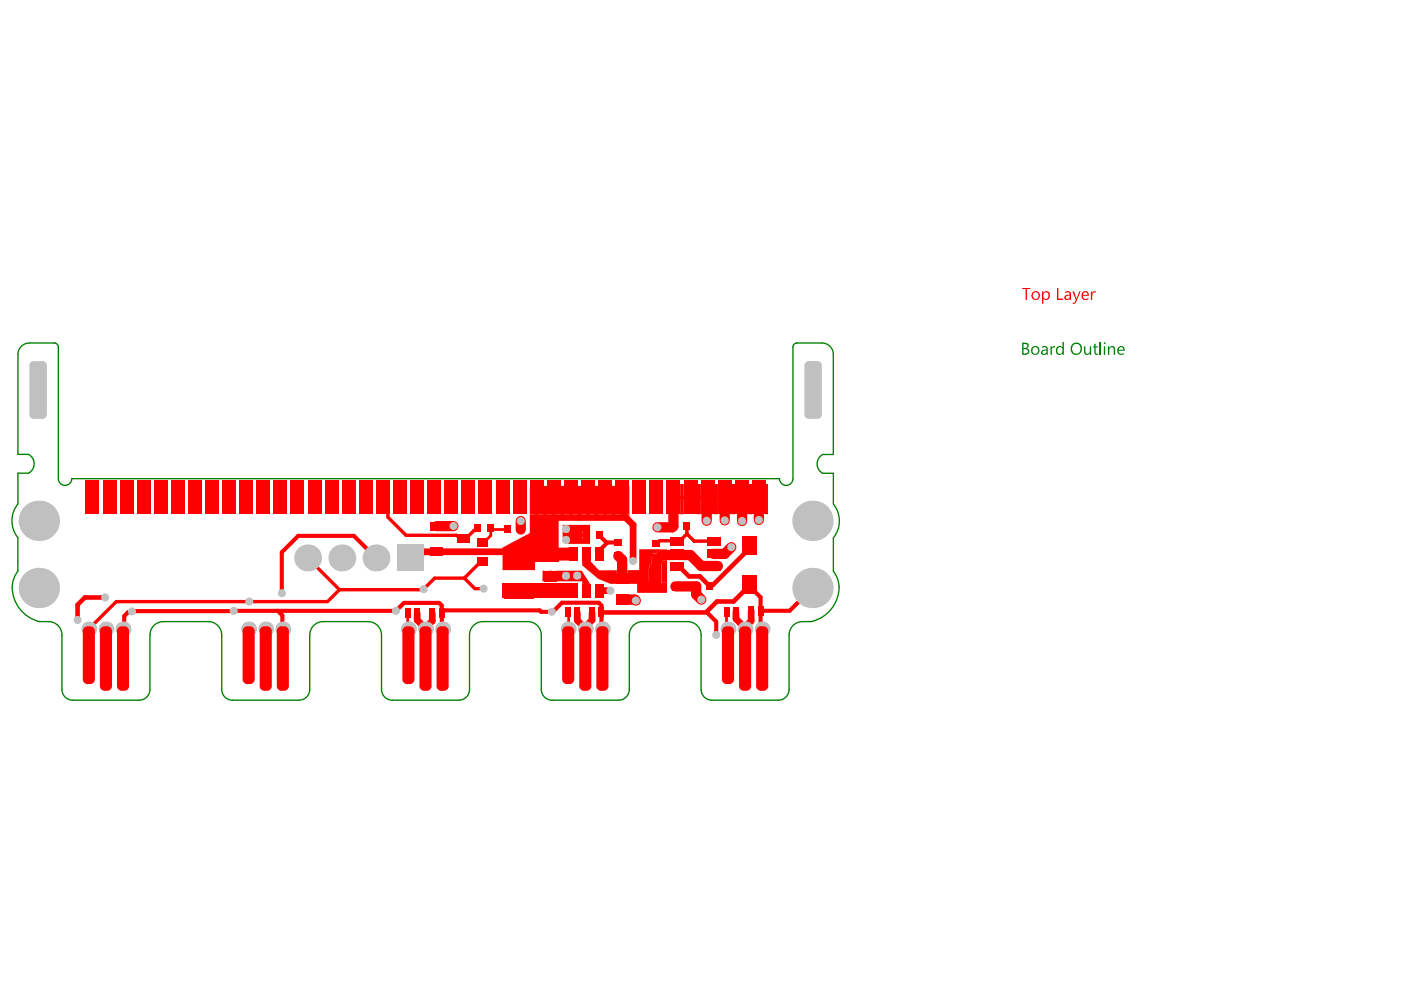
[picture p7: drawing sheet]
<svg xmlns="http://www.w3.org/2000/svg" width="297mm" height="210mm" viewBox="0 0 297 210" stroke-linecap="round" stroke-linejoin="round" font-family="sans-serif">
<g fill="none" stroke="#008000" stroke-width=".29">
<path d="M3.8 75.1v21.2h2.3M6.2 72.7h5.4M12.4 73.6v27.9M168.1 73.6v27.9M168.8 72.7h5.5M176.7 75.2v21.2h-2.3M3.8 114v7.1M6.1 100.3h-2.3v6.5M15.2 101.5h150.1M174.4 100.3h2.3v6.5M176.7 114v7.1M8.3 131.8h2"/>
<path d="M13.1 134.6v11.6M31.8 134.6v11.6M34.6 131.8h9.6M47 134.6v11.6M65.7 134.6v11.6M68.5 131.8h9.5M80.9 134.6v11.6M99.5 134.6v11.6M102.4 131.8h9.5M114.8 134.6v11.6M133.4 134.6v11.6M136.3 131.8h9.5"/>
<path d="M148.6 134.6v11.6M167.3 134.6v11.6M170.2 131.8h1.9M15.4 148.5h14.1M49.3 148.5h14.1M83.2 148.5h14.1M117 148.5h14.1M150.9 148.5h14.1"/>
</g>
<g fill="#008000">
<path d="M222.7 73.4h.3v.4l.2-.4h.5v.3a.45 .45 0 0 0-.6 .1 .45 .45 0 0 0-.1 .5v.9h-.3z"/>
<path d="M229.8 73.4h.3v1a.48 .48 0 0 0 .5 .6 .48 .48 0 0 0 .5-.6v-1h.3v1.8h-.3v-.2a.68 .68 0 0 1-.8 .2 .68 .68 0 0 1-.5-.7z"/>
<path d="M232 72.9h.3v.5h.5v.2h-.5v1.2l.2 .2h.3a.41 .41 0 0 1-.5 .2 .41 .41 0 0 1-.3-.5v-1.1h-.3v-.2h.3z"/>
<path d="M217 72.9v.9h.3a.44 .44 0 0 0 .5-.4 .44 .44 0 0 0-.5-.5zM217 74v1h.4a.49 .49 0 0 0 .6-.6 .49 .49 0 0 0-.7-.4zM216.7 72.6l.7 .1a.59 .59 0 0 1 .7 .5 .59 .59 0 0 1-.4 .7 .7 .7 0 0 1 .5 .8 .7 .7 0 0 1-.8 .5h-.7z"/>
<path d="M219 73.8a.69 .69 0 0 0 .1 1 .69 .69 0 0 0 1-.1 .78 .78 0 0 0-.7-1.1zM218.5 74.3a.95 .95 0 0 1 1.9 0 .95 .95 0 0 1-1.9 0z"/>
<path d="M221.1 74.5a.38 .38 0 0 0 .2 .5 .38 .38 0 0 0 .5-.3l.1-.4zM220.9 73.5a.73 .73 0 0 1 .8-.1 .73 .73 0 0 1 .5 .6v1.2h-.3v-.2a.6 .6 0 0 1-.8 .3 .6 .6 0 0 1-.4-.7 .6 .6 0 0 1 .7-.4l.5-.2a.51 .51 0 0 0-.4-.4 .51 .51 0 0 0-.6 .2z"/>
<path d="M224 73.6a.8 .8 0 0 1 1.3 0v-1.1h.3v2.7h-.3v-.3a.8 .8 0 0 1-1.1 .2 .8 .8 0 0 1-.3-1zM224.3 73.9a.64 .64 0 0 0 0 .8 .64 .64 0 0 0 .8 .1l.2-.6a.55 .55 0 0 0-.4-.6 .55 .55 0 0 0-.6 .3z"/>
<path d="M227.4 73.3v.1a1.1 1.1 0 0 0 .8 1.6 1.02 1.02 0 0 0 .8-1.6 .93 .93 0 0 0-1.6-.1zM227.3 73a1.29 1.29 0 0 1 2.1 .6 1.29 1.29 0 0 1-1.5 1.6l-.3-.1a1.41 1.41 0 0 1-.3-2.1z"/>
</g>
<path d="M233.3 72.5v2.7" fill="none" stroke="#008000" stroke-width=".29"/>
<g fill="#008000">
<path d="M234.9 73.4h.3v.3a.65 .65 0 0 1 .8-.3 .65 .65 0 0 1 .4 .7v1.1h-.3v-1a.48 .48 0 0 0-.4-.6 .48 .48 0 0 0-.5 .6v1h-.3z"/>
<path d="M234 72.8a.2 .2 0 0 1 .4 0 .2 .2 0 0 1-.4 0zM234 73.4h.3v1.8h-.3z"/>
<path d="M237.3 73.8l-.1 .4h1a.49 .49 0 0 0-.3-.6 .49 .49 0 0 0-.6 .2zM237 73.7a.8 .8 0 0 1 1-.3 .8 .8 0 0 1 .5 1h-1.3a.67 .67 0 0 0 .4 .6 .67 .67 0 0 0 .7-.2v.3a.94 .94 0 0 1-1.2-.1 .94 .94 0 0 1-.1-1.2z"/>
</g>
<g fill="none" stroke="#008000" stroke-width=".29">
<path d="M6.2 72.7a2.42 2.42 0 0 0-2.4 2.4M11.5 72.7a.86 .86 0 0 1 .9 .9M169 72.7a.86 .86 0 0 0-.9 .9M174.3 72.7a2.42 2.42 0 0 1 2.4 2.4M6.1 96.3a2.27 2.27 0 0 1 0 4M174.4 96.4a2.27 2.27 0 0 0 0 3.9M3.8 106.8a5.7 5.7 0 0 0 0 7.2M12.4 101.5a1.43 1.43 0 0 0 1.4 1.4 1.43 1.43 0 0 0 1.4-1.4M165.3 101.5a1.43 1.43 0 0 0 1.4 1.4 1.43 1.43 0 0 0 1.4-1.4M176.7 106.8a5.7 5.7 0 0 1 0 7.2M3.8 121.1a6.5 6.5 0 0 0 1.1 8.7 7.6 7.6 0 0 0 3.4 2M10.3 131.8a2.85 2.85 0 0 1 2.8 2.8"/>
<path d="M34.6 131.8a2.85 2.85 0 0 0-2.8 2.8M44.2 131.8a2.85 2.85 0 0 1 2.8 2.8M68.5 131.8a2.85 2.85 0 0 0-2.8 2.8M78 131.8a2.85 2.85 0 0 1 2.9 2.8M102.4 131.8a2.85 2.85 0 0 0-2.9 2.8M111.9 131.8a2.85 2.85 0 0 1 2.9 2.8M136.3 131.8a2.85 2.85 0 0 0-2.9 2.8M145.8 131.8a2.85 2.85 0 0 1 2.8 2.8M170.2 131.8a2.85 2.85 0 0 0-2.9 2.8M176.7 121.1a6.2 6.2 0 0 1-.4 8 7.6 7.6 0 0 1-4.2 2.7M13.1 146.2a2.28 2.28 0 0 0 2.3 2.3M31.8 146.2a2.28 2.28 0 0 1-2.3 2.3"/>
<path d="M47 146.2a2.28 2.28 0 0 0 2.3 2.3M65.7 146.2a2.28 2.28 0 0 1-2.3 2.3M80.9 146.2a2.28 2.28 0 0 0 2.3 2.3M99.5 146.2a2.28 2.28 0 0 1-2.2 2.3M114.8 146.2a2.28 2.28 0 0 0 2.2 2.3M133.4 146.2a2.28 2.28 0 0 1-2.3 2.3M148.6 146.2a2.28 2.28 0 0 0 2.3 2.3M167.3 146.2a2.28 2.28 0 0 1-2.3 2.3"/>
</g>
<g fill="#f00">
<path d="M144.2 102.6h.8v2.5h2.8v-2.5h.8v2.5h2.8v-2.5h.8v2.5h2.9v-2.5h.7v2.5h2.9v-2.5h.8v2.5h2.8v-2.5h.5v6.4h-.5v-3.2h-2.8v3.2h-.8v-3.2h-2.9v3.2h-.7v-3.2h-2.9v3.2h-.8v-3.2h-2.8v3.2h-.8v-3.2h-2.8v3.2h-.8v-3.2h-1.4v-.7h1.4z"/>
<path d="M124.4 126.6l.7 .1z"/>
<path d="M140.3 119.3l.5-.5h.6v5h-.2v-.2h-.9z"/>
<path d="M135.1 120.9l2.9 2.9h1.7v.2h1.5v-.2h.2v1.9h-6.3zM140.8 124.7v.4h.4v-.4zM139.7 124.7v.4h.4v-.4z"/>
<path d="M115 120.9l8.3 .1 1.8 2.8h-.4v1.4h-.4v.4h-.9v1v-3.3l-5.4-.1v-.7h-1.3v-.4v.4h-1.3v.7h-.4zM122.7 121.3v.4h.5zM121.8 121.4l-.2 .3h.4v-.4zM120.4 121.3v.4h.4zM119.4 121.5l-.2 .2h.4v-.4zM117.1 121v.8h.9v-.8zM115.4 121v.8h.9v-.8zM122.7 122.4v.4l.5-.4zM121.6 122.4l.4 .4v-.4zM120.4 122.5v.4l.4-.4zM119.2 122.5l.4 .4v-.4zM123.4 123.8v1.1h.5v-1.1z"/>
<path d="M119.3 111.3h5.8v4h-4.9l.6-.5h-.8v-.3h-.4v-.8l-.3 .3v-1.4l.3 .4v-1.6l-.3 .3zM120.4 111.4v.4h.4zM120.4 112.5v.5l.4-.5zM124.6 112.7v.4h.4v-.4zM123.5 112.7v.4h.4v-.4zM120.4 113.7v.4h.4zM124.6 113.8v.5h.4v-.5zM123.5 113.8v.5h.4v-.5z"/>
<path d="M123.9 117.4h.8v1.4h.3l2 2.1h3.8l-.2 1.3h2.6l-.2-1.3h2.5v-4.4h5.9v.1a2.07 2.07 0 0 0-2.4 .8h-.6v.4l-.3 .8v1l-.4 .5-.1 3.7h-8.2l-2.6-1.1-3.4-2.8v-1.1h.5zM132.3 122.9v.8h.9v-.8zM130.6 122.9v.8h.9v-.8z"/>
<path d="M112.3 103.3l.1 1.8h2.8v-2.1h.8v2.1h2.8v-2.1h.8v2.1h2.9v-2.1h.7v2.1h2.9v-2.1h.8v2.1h2.8v-2.1h.8v2.1h2.8l.1-2.1v7.4h-15v5.7h2.3v.9h1.7l.1-.9v2.7l-4 .1v.3l-5-.1-.1 1.8h-6.9v-4.8l5.8-3.1zM132.3 105.8v3.2h1v-3.2zM130.5 105.8v3.2h1v-3.2zM128.6 105.8v3.2h1.1v-3.2zM126.9 105.8v3.2h1v-3.2zM125 105.8v3.2h1.1v-3.2zM123.2 105.8v3.2h1.1v-3.2zM121.4 105.8v3.2h1.1v-3.2zM119.6 105.8v3.2h1.1v-3.2zM117.8 105.8v3.2h1v-3.2zM116 105.8v3.2h1.1v-3.2zM114.2 105.8v3.2h1v-3.2zM112.4 105.8v3.2h1v-3.2zM117.1 116.5v.7h.9v-.7zM115.4 116.5v.7h.9v-.7zM117.1 118v.7h.9v-.7zM115.4 118v.7h.9v-.7zM121.9 117.7v1.1h.5v-1.1zM120.7 117.7v1.1h.5v-1.1zM110.4 118.3v.8h2.7v-.8zM106.9 118.3v.8h2.7v-.8zM110.4 119.8v.8h2.7v-.8zM106.9 119.8v.8h2.7v-.8z"/>
</g>
<path d="M79.7 118.3l-4.7-4.7h-11.8l-3.5 3.5 .1 8.7M28 129.6l-.2 .2h-.6l-.9 .8v2.5l-.2 .3M49.6 129.5l-21.6 .1M93.7 129.4h20.7l.3 .3h2.3M149.8 129.7l2.1 2.1v2.8" fill="none" stroke="#f00" stroke-width=".87"/>
<path d="M65.2 118.3l6.8 6.7M81.2 105.5l1 1v3.2l3.9 3.8h10.7l.8 .8 .7-.2M101.2 112.1l-.3 .4h-.4l-1.8 1.8h-.4M102.4 119h-.3l-3.7 3.6M72 125l-2.6 2.6h-44.7l-5.9 5.8M98.4 122.6l2.3 2.2h1.8M98.4 122.6h-6.2l-2.5 2.4h-17.7" fill="none" stroke="#f00" stroke-width=".71"/>
<path d="M127.1 113.5l1.5 1.5h2.5M128.8 115l-1.8 1.8v.6" fill="none" stroke="#f00" stroke-width=".86"/>
<path d="M92.6 111.6h3.5M110.4 110.5v1.8M131.1 117.9l.8 .8v3.9M142.8 105.5v6M142.8 111.6l-.3 .2h-3.1M150 105.5l-.2 .2v4.7M153.6 105.5h.1M153.7 105.5v4.8M157.3 105.5v5M160.9 105.5v4.7M131.9 127.1h2.7l.2 .2M143.2 124.3h4.4v1.7l1.1 1.1" fill="none" stroke="#f00" stroke-width="2.2"/>
<path d="M131.9 119.9v2.7M143.4 114.7h-3.6l-.6 .6M145.6 113.2l1.6 1.5h4.1M145.6 113.2l-1 1h-.7l-.5 .5M145.6 111.6v1.6" fill="none" stroke="#f00" stroke-width=".73"/>
<path d="M92.3 117h-4l-1.3 1.3M92.6 117h15.9M132.6 109.7l1.6 1.6v7.7" fill="none" stroke="#f00" stroke-width="1.4"/>
<path d="M142.8 111.5v.1M142.8 105.5l-.2 .2M146.4 105.5v.3M131.7 127.2l-.6 .7" fill="none" stroke="#f00" stroke-width=".43"/>
<path d="M22.3 126.7h-4.3l-1.6 1.5v3.3M144 120.1l2.1 2.1h2.3M152 127.5h3.5" fill="none" stroke="#f00" stroke-width=".97"/>
<path d="M107.6 112.3h-3.3l-.2-.2v1.4l-1.5 1.5h-.2" fill="none" stroke="#f00" stroke-width=".58"/>
<circle cx="157.7" cy="125.3" r=".49" fill="#f00"/>
<path d="M128 129.9h21.8M150.2 124l.3 .3M158.8 123.9v.3l-3.3 3.3" fill="none" stroke="#f00" stroke-width=".97"/>
<path d="M85.7 127.8h7.4l.6 .6v1M93.7 130.1v3.1l.1 .2M117.4 129.6l1.8-1.8h7.7l.6 .6v4.8l.2 .2v6.2M158.8 124.2l2.5 2.4v6.4l.3 .4M172.3 124.7l-4.9 4.8h-6.1" fill="none" stroke="#f00" stroke-width=".87"/>
<path d="M88.4 130v1.5l1.8 1.7M91.7 130.1v1.6l-1.5 1.4v.3M122.4 129.9v1.6l1.7 1.7M125.5 129.9v1.6l-1.4 1.4v.5M156 129.7v1.5l2 1.9M159.3 129.5v2.2l-1.3 1.2v.5" fill="none" stroke="#f00" stroke-width="1.4"/>
<path d="M86.5 130v3.2l.1 .2M154 129.7v3.3l.3 .4" fill="none" stroke="#f00" stroke-width=".58"/>
<circle cx="150.2" cy="124" r=".49" fill="#f00"/>
<path d="M158.7 116.1v.3l-7.6 7.6h-.4l-.2 .3M26.3 133.1l-.2 .3M143.4 120.1h.6M148.4 122.2l1.8 1.8M152 127.5l-2.2 2.2" fill="none" stroke="#f00" stroke-width=".97"/>
<path d="M58.9 129.5l1 1 .1 2.9M85.7 127.8l-1.7 1.7h-34.4M117.2 129.6h.2" fill="none" stroke="#f00" stroke-width=".87"/>
<path d="M52.7 133.4h.1M120.7 129.5l-.2 3.9M154.3 133.3v.1" fill="none" stroke="#f00" stroke-width=".58"/>
<path d="M113.8 105.5l-.3 .3M124.7 105.5h7.2M143.2 117.7h-2.9l-.9 .9h-.2v5M143.7 117.7h2.6l2.4 2.3h3.5M155 116l-1.4 1.4h-2.3M138.7 120.5l-.1 3.8" fill="none" stroke="#f00" stroke-width="2.2"/>
<path d="M18.8 133.4v5.5" fill="none" stroke="#f00" stroke-width=".71"/>
<path d="M127 125.2h2.4" fill="none" stroke="#f00" stroke-width="1.4"/>
<path d="M106.5 123.7h16v3.2h-16z" fill-rule="evenodd" fill="#f00"/>
<g fill="#f00">
<path d="M216.7 61.1h1.8v.2h-.8v2.3h-.3v-2.3h-.7z"/>
<path d="M224.1 61.1h.3v2.2h1v.3h-1.3z"/>
<path d="M227.4 61.8h.3l.5 1.5 .6-1.5h.3l-.9 2.3-.5 .4-.3-.1v-.2l.5-.1 .2-.5z"/>
<path d="M231.3 61.8h.3v.3l.2-.3h.5v.3l-.4-.1-.3 .3v1.3h-.3z"/>
<path d="M219.1 62.1a.69 .69 0 0 0 0 1 .69 .69 0 0 0 1 .1 .69 .69 0 0 0 .1-.8 .69 .69 0 0 0-.7-.4zM218.6 62.6a.95 .95 0 0 1 1.9 0 .95 .95 0 0 1-1.9 0z"/>
<path d="M220.9 61.8h.3v.3a.84 .84 0 0 1 1.1-.2 .84 .84 0 0 1 .3 1.1 .76 .76 0 0 1-.6 .6 .76 .76 0 0 1-.8-.3v1.1h-.3zM221.4 62.1l-.2 .8a.58 .58 0 0 0 .8 .5 .58 .58 0 0 0 .3-.9 .49 .49 0 0 0-.3-.5 .49 .49 0 0 0-.5 .1z"/>
<path d="M226 62.9a.41 .41 0 0 0 .4 .5 .41 .41 0 0 0 .4-.5v-.2zM225.8 61.9a.74 .74 0 0 1 .8-.2 .74 .74 0 0 1 .5 .7v1.2h-.3v-.3a.6 .6 0 0 1-.7 .4 .6 .6 0 0 1-.5-.7 .6 .6 0 0 1 .7-.5l.5-.1a.5 .5 0 0 0-.4-.4 .5 .5 0 0 0-.6 .2z"/>
<path d="M229.7 62.1l-.1 .4h1a.49 .49 0 0 0-.3-.5 .49 .49 0 0 0-.6 .1zM229.5 62a.79 .79 0 0 1 1-.2 .79 .79 0 0 1 .3 .9h-1.2a.65 .65 0 0 0 .4 .7 .65 .65 0 0 0 .8-.2v.2a.98 .98 0 0 1-1.3-.1 .98 .98 0 0 1 0-1.3z"/>
</g>
<g fill="#c0c0c0">
<path d="M9 76.6v.9zM9 76.6a.93 .93 0 0 1 .9 .9h-.9z"/>
<path d="M6.2 77.5h1zM6.5 76.8l.7-.2v.9h-1z"/>
<path d="M7.2 87.9v.9zM6.2 87.9h1v.9a.93 .93 0 0 1-1-.9z"/>
<path d="M9 87.9h.9zM9 87.9h.9a.93 .93 0 0 1-.9 .9z"/>
<path d="M173.3 76.6v.9zM173.3 76.6a.93 .93 0 0 1 1 .9h-1z"/>
<path d="M170.5 77.5h1zM170.8 76.8l.7-.2v.9h-1z"/>
<path d="M171.5 87.9v.9zM170.5 87.9h1v.9a.93 .93 0 0 1-1-.9z"/>
<path d="M173.3 87.9h1zM173.3 87.9h1a.93 .93 0 0 1-1 .9z"/>
<circle cx="158" cy="141.5" r=".86"/>
<circle cx="117" cy="129.7" r=".86"/>
<circle cx="59.8" cy="125.8" r=".86"/>
<circle cx="134.2" cy="119" r=".86"/>
<circle cx="139.4" cy="111.8" r=".86"/>
<circle cx="148.7" cy="127.1" r=".86"/>
<circle cx="89.8" cy="124.9" r=".86"/>
<circle cx="134.8" cy="127.3" r=".86"/>
<circle cx="110.4" cy="110.5" r=".86"/>
<circle cx="96.2" cy="111.5" r=".86"/>
<circle cx="160.9" cy="110.2" r=".86"/>
<circle cx="157.3" cy="110.5" r=".86"/>
<circle cx="153.7" cy="110.3" r=".86"/>
<circle cx="149.8" cy="110.4" r=".86"/>
<circle cx="22.3" cy="126.7" r=".86"/>
<circle cx="28" cy="129.6" r=".86"/>
<circle cx="16.4" cy="131.5" r=".86"/>
<circle cx="151.9" cy="134.6" r=".86"/>
<circle cx="84" cy="129.5" r=".86"/>
<circle cx="102.5" cy="124.8" r=".86"/>
<circle cx="122.4" cy="122.1" r=".86"/>
<circle cx="22.5" cy="141.5" r=".86"/>
<circle cx="155" cy="116" r=".86"/>
<circle cx="90.2" cy="141.5" r=".86"/>
<circle cx="124.1" cy="141.5" r=".86"/>
<circle cx="56.3" cy="141.5" r=".86"/>
<circle cx="52.8" cy="127.6" r=".86"/>
<circle cx="129.4" cy="125.2" r=".86"/>
<circle cx="49.6" cy="129.5" r=".86"/>
<circle cx="120" cy="114.5" r=".86"/>
<circle cx="120" cy="112.2" r=".86"/>
<circle cx="120" cy="122.1" r=".86"/>
<circle cx="8.2" cy="110.4" r="4.3"/>
<circle cx="8.2" cy="124.7" r="4.3"/>
<circle cx="18.8" cy="133.4" r="1.58"/>
<circle cx="22.5" cy="133.4" r="1.58"/>
<circle cx="26.1" cy="133.4" r="1.58"/>
<circle cx="52.7" cy="133.4" r="1.58"/>
<circle cx="56.3" cy="133.4" r="1.58"/>
<circle cx="60" cy="133.4" r="1.58"/>
<circle cx="65.2" cy="118.3" r="2.86"/>
<circle cx="72.5" cy="118.3" r="2.86"/>
<circle cx="79.7" cy="118.3" r="2.86"/>
<circle cx="86.6" cy="133.4" r="1.58"/>
<circle cx="90.2" cy="133.4" r="1.58"/>
<circle cx="93.8" cy="133.4" r="1.58"/>
<circle cx="120.5" cy="133.4" r="1.58"/>
<circle cx="124.1" cy="133.4" r="1.58"/>
<circle cx="127.7" cy="133.4" r="1.58"/>
<circle cx="158" cy="133.4" r="1.58"/>
<circle cx="161.6" cy="133.4" r="1.58"/>
<circle cx="154.3" cy="133.4" r="1.58"/>
<circle cx="172.3" cy="124.7" r="4.3"/>
<circle cx="172.3" cy="110.4" r="4.3"/>
</g>
<g fill="#c0c0c0">
<path d="M6.2 77.5l1-.9h1.8l.9 .9v10.4l-.9 .9h-1.8l-1-.9z" fill-rule="evenodd"/>
<path d="M84.1 115.4h5.7v5.7h-5.7z" fill-rule="evenodd"/>
<path d="M170.5 77.5l1-.9h1.8l1 .9v10.4l-1 .9h-1.8l-1-.9z" fill-rule="evenodd"/>
</g>
<g fill="#f00">
<path d="M157.3 113.8h3.1v3.9h-3.1z" fill-rule="evenodd"/>
<path d="M157.3 121.9h3.1v3.9h-3.1z" fill-rule="evenodd"/>
<path d="M85.9 129h1.1v2h-1.1z" fill-rule="evenodd"/>
<path d="M87.9 129h1.1v2h-1.1z" fill-rule="evenodd"/>
<path d="M153.5 128.7h1.1v2h-1.1z" fill-rule="evenodd"/>
<path d="M155.5 128.7h1.1v2h-1.1z" fill-rule="evenodd"/>
<path d="M119.8 128.9h1.2v2h-1.2z" fill-rule="evenodd"/>
<path d="M121.8 128.9h1.2v2h-1.2z" fill-rule="evenodd"/>
<path d="M127 128.9h1.1v2h-1.1z" fill-rule="evenodd"/>
<path d="M125 128.9h1.1v2h-1.1z" fill-rule="evenodd"/>
<path d="M93.1 129.1h1.1v2h-1.1z" fill-rule="evenodd"/>
<path d="M91.1 129.1h1.1v2h-1.1z" fill-rule="evenodd"/>
<path d="M160.7 128.5h1.1v2h-1.1z" fill-rule="evenodd"/>
<path d="M158.7 128.5h1.1v2h-1.1z" fill-rule="evenodd"/>
<path d="M120.7 116h1.7v2.8h-1.7z" fill-rule="evenodd"/>
<path d="M123.4 116h1.8v2.8h-1.8z" fill-rule="evenodd"/>
<path d="M126.2 116h1.7v2.8h-1.7z" fill-rule="evenodd"/>
<path d="M126.2 123.8h1.7v2.8h-1.7z" fill-rule="evenodd"/>
<path d="M123.4 123.8h1.8v2.8h-1.8z" fill-rule="evenodd"/>
<path d="M120.7 123.8h1.7v2.8h-1.7z" fill-rule="evenodd"/>
<path d="M149.9 119.3h2.8v1.7h-2.8z" fill-rule="evenodd"/>
<path d="M149.9 116.6h2.8v1.7h-2.8z" fill-rule="evenodd"/>
<path d="M149.9 113.9h2.8v1.7h-2.8z" fill-rule="evenodd"/>
<path d="M142 113.9h2.9v1.7h-2.9z" fill-rule="evenodd"/>
<path d="M142 116.6h2.9v1.7h-2.9z" fill-rule="evenodd"/>
<path d="M142 119.3h2.9v1.7h-2.9z" fill-rule="evenodd"/>
<path d="M90.6 101.9h2.9v7.1h-2.9z" fill-rule="evenodd"/>
<path d="M94.3 101.9h2.8v7.1h-2.8z" fill-rule="evenodd"/>
<path d="M97.9 101.9h2.8v7.1h-2.8z" fill-rule="evenodd"/>
<path d="M101.5 101.9h2.9v7.1h-2.9z" fill-rule="evenodd"/>
<path d="M105.1 101.9h2.9v7.1h-2.9z" fill-rule="evenodd"/>
<path d="M72.5 101.9h2.9v7.1h-2.9z" fill-rule="evenodd"/>
<path d="M76.1 101.9h2.9v7.1h-2.9z" fill-rule="evenodd"/>
<path d="M79.8 101.9h2.8v7.1h-2.8z" fill-rule="evenodd"/>
<path d="M83.4 101.9h2.8v7.1h-2.8z" fill-rule="evenodd"/>
<path d="M87 101.9h2.9v7.1h-2.9z" fill-rule="evenodd"/>
<path d="M54.4 101.9h2.9v7.1h-2.9z" fill-rule="evenodd"/>
<path d="M58 101.9h2.9v7.1h-2.9z" fill-rule="evenodd"/>
<path d="M61.6 101.9h2.9v7.1h-2.9z" fill-rule="evenodd"/>
<path d="M65.3 101.9h2.8v7.1h-2.8z" fill-rule="evenodd"/>
<path d="M68.9 101.9h2.8v7.1h-2.8z" fill-rule="evenodd"/>
<path d="M36.3 101.9h2.8v7.1h-2.8z" fill-rule="evenodd"/>
<path d="M39.9 101.9h2.9v7.1h-2.9z" fill-rule="evenodd"/>
<path d="M43.5 101.9h2.9v7.1h-2.9z" fill-rule="evenodd"/>
<path d="M47.2 101.9h2.8v7.1h-2.8z" fill-rule="evenodd"/>
<path d="M50.8 101.9h2.8v7.1h-2.8z" fill-rule="evenodd"/>
<path d="M18.2 101.9h2.8v7.1h-2.8z" fill-rule="evenodd"/>
<path d="M21.8 101.9h2.8v7.1h-2.8z" fill-rule="evenodd"/>
<path d="M25.4 101.9h2.9v7.1h-2.9z" fill-rule="evenodd"/>
<path d="M29 101.9h2.9v7.1h-2.9z" fill-rule="evenodd"/>
<path d="M32.7 101.9h2.8v7.1h-2.8z" fill-rule="evenodd"/>
<path d="M108.7 101.9h2.9v7.1h-2.9z" fill-rule="evenodd"/>
<path d="M112.4 101.9h2.8v7.1h-2.8z" fill-rule="evenodd"/>
<path d="M116 101.9h2.8v7.1h-2.8z" fill-rule="evenodd"/>
<path d="M119.6 101.9h2.9v7.1h-2.9z" fill-rule="evenodd"/>
<path d="M123.2 101.9h2.9v7.1h-2.9z" fill-rule="evenodd"/>
<path d="M126.9 101.9h2.8v7.1h-2.8z" fill-rule="evenodd"/>
<path d="M130.5 101.9h2.8v7.1h-2.8z" fill-rule="evenodd"/>
<path d="M134.1 101.9h2.9v7.1h-2.9z" fill-rule="evenodd"/>
<path d="M137.7 101.9h2.9v7.1h-2.9z" fill-rule="evenodd"/>
<path d="M141.4 101.9h2.8v7.1h-2.8z" fill-rule="evenodd"/>
<path d="M148.6 101.9h2.8v7.1h-2.8z" fill-rule="evenodd"/>
<path d="M152.2 101.9h2.9v7.1h-2.9z" fill-rule="evenodd"/>
<path d="M155.8 101.9h2.9v7.1h-2.9z" fill-rule="evenodd"/>
<path d="M159.5 101.9h2.8v7.1h-2.8z" fill-rule="evenodd"/>
<path d="M145 101.9h2.8v7.1h-2.8z" fill-rule="evenodd"/>
<path d="M156.7 133.8l1-1h.6l1 1v11.7l-1 1h-.6l-1-1z" fill-rule="evenodd"/>
<path d="M160.3 133.8l1-1h.6l1 1v11.7l-1 1h-.6l-1-1z" fill-rule="evenodd"/>
<path d="M153.1 133.8l1-1h.5l1 1v10.2l-1 1h-.5l-1-1z" fill-rule="evenodd"/>
<path d="M100.5 111.3h1.4v1.5h-1.4z" fill-rule="evenodd"/>
<path d="M103.3 111.3h1.5v1.5h-1.5z" fill-rule="evenodd"/>
<path d="M109.7 111.5h1.4v1.5h-1.4z" fill-rule="evenodd"/>
<path d="M106.8 111.5h1.5v1.5h-1.5z" fill-rule="evenodd"/>
<path d="M97 113.4h2.6v1.7h-2.6z" fill-rule="evenodd"/>
<path d="M91.3 116.1h2.6v1.7h-2.6z" fill-rule="evenodd"/>
<path d="M91.3 110.7h2.6v1.7h-2.6z" fill-rule="evenodd"/>
<path d="M101.2 118.1h2.3v1.7h-2.3z" fill-rule="evenodd"/>
<path d="M101.2 114.1h2.3v1.7h-2.3z" fill-rule="evenodd"/>
<path d="M138.4 114.5h1.6v1.5h-1.6z" fill-rule="evenodd"/>
<path d="M138.4 117.4h1.6v1.4h-1.6z" fill-rule="evenodd"/>
<path d="M142.1 110.8h1.4v1.5h-1.4z" fill-rule="evenodd"/>
<path d="M144.9 110.8h1.5v1.5h-1.5z" fill-rule="evenodd"/>
<path d="M146.9 123.5h1.4v1.6h-1.4z" fill-rule="evenodd"/>
<path d="M149.7 123.5h1.5v1.6h-1.5z" fill-rule="evenodd"/>
<path d="M142.6 123.6h1.4v1.5h-1.4z" fill-rule="evenodd"/>
<path d="M139.7 123.6h1.5v1.5h-1.5z" fill-rule="evenodd"/>
<path d="M130.3 114.3h1.6v1.4h-1.6z" fill-rule="evenodd"/>
<path d="M130.3 117.2h1.6v1.4h-1.6z" fill-rule="evenodd"/>
<path d="M123.5 112.7h1.5v1.6h-1.5z" fill-rule="evenodd"/>
<path d="M126.4 112.7h1.4v1.6h-1.4z" fill-rule="evenodd"/>
<path d="M106.9 124.6h6.2v2.3h-6.2z" fill-rule="evenodd"/>
<path d="M106.9 118.3h6.2v2.3h-6.2z" fill-rule="evenodd"/>
<path d="M17.6 133.8l1-1h.5l1 1v10.2l-1 1h-.5l-1-1z" fill-rule="evenodd"/>
<path d="M24.8 133.8l1-1h.6l1 1v11.7l-1 1h-.6l-1-1z" fill-rule="evenodd"/>
<path d="M21.2 133.8l1-1h.5l1 1v11.7l-1 1h-.5l-1-1z" fill-rule="evenodd"/>
<path d="M130.6 121.4h2.6v2.3h-2.6z" fill-rule="evenodd"/>
<path d="M130.6 126h2.6v2.3h-2.6z" fill-rule="evenodd"/>
<path d="M115.4 116.5h2.6v2.2h-2.6z" fill-rule="evenodd"/>
<path d="M115.4 121h2.6v2.3h-2.6z" fill-rule="evenodd"/>
<path d="M85.3 133.8l1-1h.6l1 1v10.2l-1 1h-.6l-1-1z" fill-rule="evenodd"/>
<path d="M92.6 133.8l1-1h.5l1 1v11.7l-1 1h-.5l-1-1z" fill-rule="evenodd"/>
<path d="M88.9 133.8l1-1h.6l1 1v11.7l-1 1h-.6l-1-1z" fill-rule="evenodd"/>
<path d="M119.2 133.8l1-1h.6l1 1v10.2l-1 1h-.6l-1-1z" fill-rule="evenodd"/>
<path d="M126.4 133.8l1-1h.6l1 1v11.7l-1 1h-.6l-1-1z" fill-rule="evenodd"/>
<path d="M122.8 133.8l1-1h.6l1 1v11.7l-1 1h-.6l-1-1z" fill-rule="evenodd"/>
<path d="M51.4 133.8l1-1h.6l1 1v10.2l-1 1h-.6l-1-1z" fill-rule="evenodd"/>
<path d="M58.7 133.8l1-1h.5l1 1v11.7l-1 1h-.5l-1-1z" fill-rule="evenodd"/>
<path d="M55.1 133.8l1-1h.5l1 1v11.7l-1 1h-.5l-1-1z" fill-rule="evenodd"/>
</g>
<g fill="#f00">
<path d="M157.7 145.5v1zM156.7 145.5h1v1a1 1 0 0 1-1-1z"/>
<path d="M158.3 145.5h1zM158.3 145.5h1a1 1 0 0 1-1 1z"/>
<path d="M158.3 132.8v1zM158.3 132.8a1 1 0 0 1 1 1h-1z"/>
<path d="M156.7 133.8h1zM157 133.1l.7-.3v1h-1z"/>
<path d="M161.3 145.5v1zM160.3 145.5h1v1a1 1 0 0 1-1-1z"/>
<path d="M161.9 145.5h1zM161.9 145.5h1a1 1 0 0 1-1 1z"/>
<path d="M161.9 132.8v1zM161.9 132.8a1 1 0 0 1 1 1h-1z"/>
<path d="M160.3 133.8h1zM160.6 133.1l.7-.3v1h-1z"/>
<path d="M154.1 144v1zM153.1 144h1v1a1 1 0 0 1-1-1z"/>
<path d="M154.6 144h1zM154.6 144h1a1 1 0 0 1-1 1z"/>
<path d="M154.6 132.8v1zM154.6 132.8a1 1 0 0 1 1 1h-1z"/>
<path d="M153.1 133.8h1zM153.4 133.1l.7-.3v1h-1z"/>
<path d="M18.6 144v1zM17.6 144h1v1a1 1 0 0 1-1-1z"/>
<path d="M19.1 144h1zM19.1 144h1a1 1 0 0 1-1 1z"/>
<path d="M19.1 132.8v1zM19.1 132.8a1 1 0 0 1 1 1h-1z"/>
<path d="M17.6 133.8h1zM17.8 133.1l.8-.3v1h-1z"/>
<path d="M25.8 145.5v1zM24.8 145.5h1v1a1 1 0 0 1-1-1z"/>
<path d="M26.4 145.5h1zM26.4 145.5h1a1 1 0 0 1-1 1z"/>
<path d="M26.4 132.8v1zM26.4 132.8a1 1 0 0 1 1 1h-1z"/>
<path d="M24.8 133.8h1zM25.1 133.1l.7-.3v1h-1z"/>
<path d="M22.2 145.5v1zM21.2 145.5h1v1a1 1 0 0 1-1-1z"/>
<path d="M22.7 145.5h1zM22.7 145.5h1a1 1 0 0 1-1 1z"/>
<path d="M22.7 132.8v1zM22.7 132.8a1 1 0 0 1 1 1h-1z"/>
<path d="M21.2 133.8h1zM21.5 133.1l.7-.3v1h-1z"/>
<path d="M86.3 144v1zM85.3 144h1v1a1 1 0 0 1-1-1z"/>
<path d="M86.9 144h1zM86.9 144h1a1 1 0 0 1-1 1z"/>
<path d="M86.9 132.8v1zM86.9 132.8a1 1 0 0 1 1 1h-1z"/>
<path d="M85.3 133.8h1zM85.6 133.1l.7-.3v1h-1z"/>
<path d="M93.6 145.5v1zM92.6 145.5h1v1a1 1 0 0 1-1-1z"/>
<path d="M94.1 145.5h1zM94.1 145.5h1a1 1 0 0 1-1 1z"/>
<path d="M94.1 132.8v1zM94.1 132.8a1 1 0 0 1 1 1h-1z"/>
<path d="M92.6 133.8h1zM92.8 133.1l.8-.3v1h-1z"/>
<path d="M89.9 145.5v1zM88.9 145.5h1v1a1 1 0 0 1-1-1z"/>
<path d="M90.5 145.5h1zM90.5 145.5h1a1 1 0 0 1-1 1z"/>
<path d="M90.5 132.8v1zM90.5 132.8a1 1 0 0 1 1 1h-1z"/>
<path d="M88.9 133.8h1zM89.2 133.1l.7-.3v1h-1z"/>
<path d="M120.2 144v1zM119.2 144h1v1a1 1 0 0 1-1-1z"/>
<path d="M120.8 144h1zM120.8 144h1a1 1 0 0 1-1 1z"/>
<path d="M120.8 132.8v1zM120.8 132.8a1 1 0 0 1 1 1h-1z"/>
<path d="M119.2 133.8h1zM119.5 133.1l.7-.3v1h-1z"/>
<path d="M127.4 145.5v1zM126.4 145.5h1v1a1 1 0 0 1-1-1z"/>
<path d="M128 145.5h1zM128 145.5h1a1 1 0 0 1-1 1z"/>
<path d="M128 132.8v1zM128 132.8a1 1 0 0 1 1 1h-1z"/>
<path d="M126.4 133.8h1zM126.7 133.1l.7-.3v1h-1z"/>
<path d="M123.8 145.5v1zM122.8 145.5h1v1a1 1 0 0 1-1-1z"/>
<path d="M124.4 145.5h1zM124.4 145.5h1a1 1 0 0 1-1 1z"/>
<path d="M124.4 132.8v1zM124.4 132.8a1 1 0 0 1 1 1h-1z"/>
<path d="M122.8 133.8h1zM123.1 133.1l.7-.3v1h-1z"/>
<path d="M52.4 144v1zM51.4 144h1v1a1 1 0 0 1-1-1z"/>
<path d="M53 144h1zM53 144h1a1 1 0 0 1-1 1z"/>
<path d="M53 132.8v1zM53 132.8a1 1 0 0 1 1 1h-1z"/>
<path d="M51.4 133.8h1zM51.7 133.1l.7-.3v1h-1z"/>
<path d="M59.7 145.5v1zM58.7 145.5h1v1a1 1 0 0 1-1-1z"/>
<path d="M60.2 145.5h1zM60.2 145.5h1a1 1 0 0 1-1 1z"/>
<path d="M60.2 132.8v1zM60.2 132.8a1 1 0 0 1 1 1h-1z"/>
<path d="M58.7 133.8h1zM59 133.1l.7-.3v1h-1z"/>
<path d="M56.1 145.5v1zM55.1 145.5h1v1a1 1 0 0 1-1-1z"/>
<path d="M56.6 145.5h1zM56.6 145.5h1a1 1 0 0 1-1 1z"/>
<path d="M56.6 132.8v1zM56.6 132.8a1 1 0 0 1 1 1h-1z"/>
<path d="M55.1 133.8h1zM55.3 133.1l.8-.3v1h-1z"/>
</g>
</svg>
